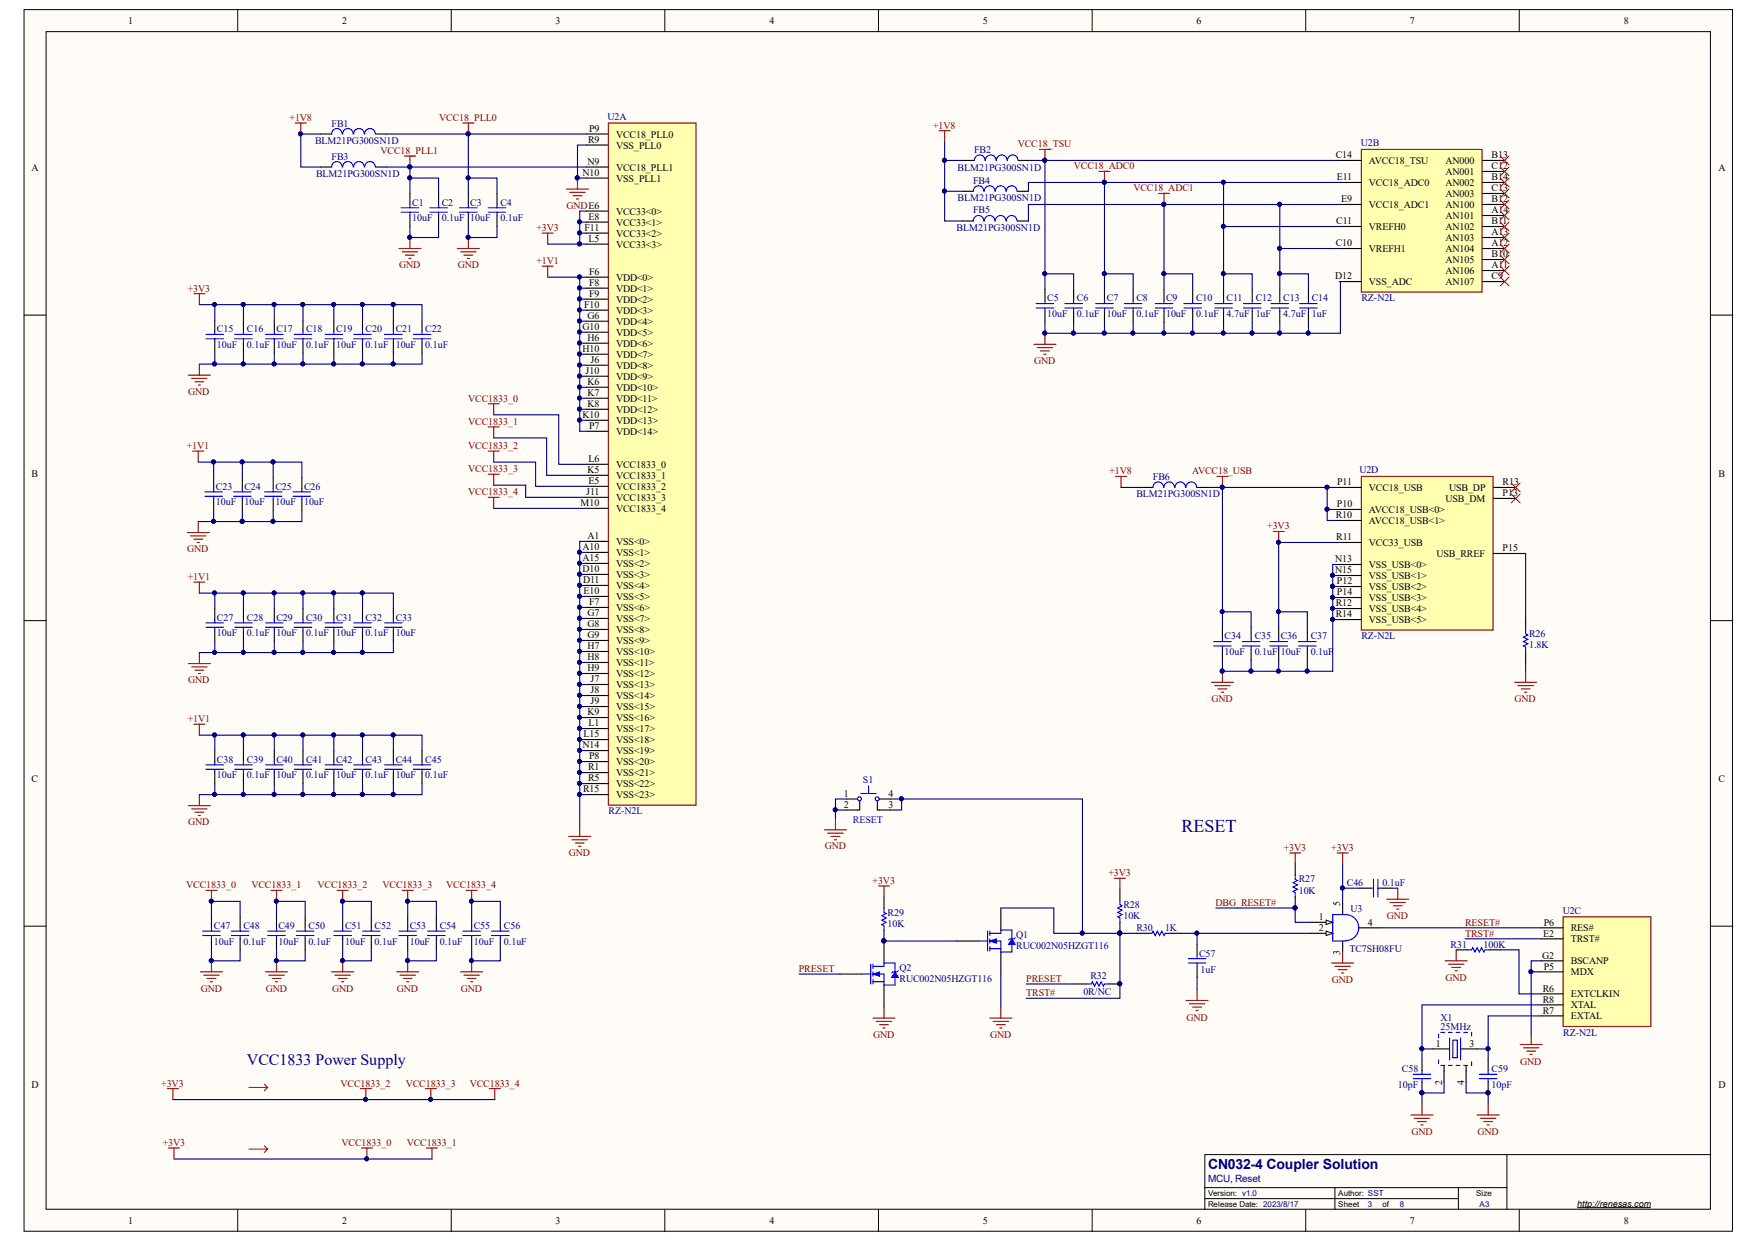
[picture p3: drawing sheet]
<svg xmlns="http://www.w3.org/2000/svg" width="297mm" height="210mm" viewBox="0 0 297 210" stroke-linecap="round" stroke-linejoin="round" font-family="sans-serif">
<defs><g id="words">
<text font-size="3" fill="#000080" x="199.5" y="140.6">RESET</text>
<text font-size="2.7" fill="#000080" x="41.7" y="179.9">VCC1833 Power Supply</text>
<text font-size="2.4" fill="#000080" x="204" y="197.4">CN032-4 Coupler Solution</text>
<g font-size="1.7">
<text x="21.7" y="4.1">1</text>
<text x="57.8" y="4.1">2</text>
<text x="93.8" y="4.1">3</text>
<text x="129.9" y="4.1">4</text>
<text x="165.9" y="4.1">5</text>
<text x="202.1" y="4.1">6</text>
<text x="238.1" y="4.1">7</text>
<text x="274.2" y="4.1">8</text>
<text x="99.5" y="22.3">P9</text>
<text x="104" y="23.2">VCC18_PLL0</text>
<text x="5.3" y="28.9">A</text>
<text x="98.4" y="29.7">N10</text>
<text x="99.2" y="27.9">N9</text>
<text x="99.3" y="24.2">R9</text>
<text x="104" y="25.1">VSS_PLL0</text>
<text x="104" y="28.8">VCC18_PLL1</text>
<text x="225.6" y="26.7">C14</text>
<text x="231.2" y="27.6">AVCC18_TSU</text>
<text x="244.1" y="29.5">AN001</text>
<text x="244.1" y="27.6">AN000</text>
<text x="251.9" y="28.6">C12</text>
<text x="251.9" y="26.7">B13</text>
<text x="290.2" y="28.9">A</text>
<text x="104" y="30.7">VSS_PLL1</text>
<text x="225.7" y="30.4">E11</text>
<text x="226.5" y="34.1">E9</text>
<text x="231.2" y="31.3">VCC18_ADC0</text>
<text x="231.2" y="35.1">VCC18_ADC1</text>
<text x="244.1" y="35.1">AN100</text>
<text x="244.1" y="33.2">AN003</text>
<text x="244.1" y="31.3">AN002</text>
<text x="251.9" y="34.1">B12</text>
<text x="251.9" y="32.3">C13</text>
<text x="251.9" y="30.4">B14</text>
<text x="251.9" y="36">A14</text>
<text x="98.7" y="39">F11</text>
<text x="99.4" y="37.2">E8</text>
<text x="99.4" y="40.9">L5</text>
<text x="104" y="36.2">VCC33&lt;0&gt;</text>
<text x="104" y="38.1">VCC33&lt;1&gt;</text>
<text x="104" y="40">VCC33&lt;2&gt;</text>
<text x="104" y="41.8">VCC33&lt;3&gt;</text>
<text x="225.6" y="41.6">C10</text>
<text x="225.7" y="37.8">C11</text>
<text x="231.2" y="38.8">VREFH0</text>
<text x="244.1" y="40.6">AN103</text>
<text x="244.1" y="38.8">AN102</text>
<text x="244.1" y="36.9">AN101</text>
<text x="251.9" y="41.6">A12</text>
<text x="251.9" y="39.7">A13</text>
<text x="251.9" y="37.8">B11</text>
<text x="99.5" y="46.5">F6</text>
<text x="104" y="47.4">VDD&lt;0&gt;</text>
<text x="225.5" y="47.1">D12</text>
<text x="231.2" y="42.5">VREFH1</text>
<text x="244.1" y="44.4">AN105</text>
<text x="244.1" y="42.5">AN104</text>
<text x="244.1" y="46.2">AN106</text>
<text x="251.9" y="43.4">B10</text>
<text x="251.9" y="47.1">C9</text>
<text x="251.9" y="45.3">A11</text>
<text x="98.6" y="52">F10</text>
<text x="99.2" y="53.9">G6</text>
<text x="99.5" y="48.3">F8</text>
<text x="99.5" y="50.2">F9</text>
<text x="104" y="49.3">VDD&lt;1&gt;</text>
<text x="104" y="51.1">VDD&lt;2&gt;</text>
<text x="104" y="53">VDD&lt;3&gt;</text>
<text x="231.2" y="48.1">VSS_ADC</text>
<text x="244.1" y="48.1">AN107</text>
<text x="98.4" y="55.8">G10</text>
<text x="98.4" y="59.5">H10</text>
<text x="99.2" y="57.6">H6</text>
<text x="104" y="54.8">VDD&lt;4&gt;</text>
<text x="104" y="56.7">VDD&lt;5&gt;</text>
<text x="104" y="58.5">VDD&lt;6&gt;</text>
<text x="98.9" y="63.2">J10</text>
<text x="99.2" y="65.1">K6</text>
<text x="99.7" y="61.3">J6</text>
<text x="104" y="60.4">VDD&lt;7&gt;</text>
<text x="104" y="62.3">VDD&lt;8&gt;</text>
<text x="104" y="64.1">VDD&lt;9&gt;</text>
<text x="104" y="66">VDD&lt;10&gt;</text>
<text x="98.4" y="70.6">K10</text>
<text x="99.2" y="66.9">K7</text>
<text x="99.2" y="68.8">K8</text>
<text x="104" y="67.8">VDD&lt;11&gt;</text>
<text x="104" y="69.7">VDD&lt;12&gt;</text>
<text x="104" y="71.6">VDD&lt;13&gt;</text>
<text x="99.5" y="72.5">P7</text>
<text x="104" y="73.4">VDD&lt;14&gt;</text>
<text x="5.3" y="80.5">B</text>
<text x="99" y="83.6">J11</text>
<text x="99.2" y="79.9">K5</text>
<text x="99.4" y="78.1">L6</text>
<text x="99.4" y="81.8">E5</text>
<text x="104" y="79">VCC1833_0</text>
<text x="104" y="80.8">VCC1833_1</text>
<text x="104" y="82.7">VCC1833_2</text>
<text x="225.8" y="81.9">P11</text>
<text x="231.2" y="82.9">VCC18_USB</text>
<text x="244.7" y="82.9">USB_DP</text>
<text x="253.7" y="83.8">P13</text>
<text x="253.7" y="81.9">R13</text>
<text x="290.2" y="80.5">B</text>
<text x="98" y="85.5">M10</text>
<text x="104" y="84.6">VCC1833_3</text>
<text x="104" y="86.4">VCC1833_4</text>
<text x="225.6" y="87.5">R10</text>
<text x="225.7" y="85.7">P10</text>
<text x="231.2" y="86.6">AVCC18_USB&lt;0&gt;</text>
<text x="231.2" y="88.5">AVCC18_USB&lt;1&gt;</text>
<text x="244.1" y="84.7">USB_DM</text>
<text x="98.4" y="92.9">A10</text>
<text x="98.4" y="94.8">A15</text>
<text x="99.2" y="91.1">A1</text>
<text x="104" y="92">VSS&lt;0&gt;</text>
<text x="104" y="93.9">VSS&lt;1&gt;</text>
<text x="104" y="95.7">VSS&lt;2&gt;</text>
<text x="225.5" y="95">N13</text>
<text x="225.7" y="91.2">R11</text>
<text x="231.2" y="92.2">VCC33_USB</text>
<text x="231.2" y="95.9">VSS_USB&lt;0&gt;</text>
<text x="242.6" y="94">USB_RREF</text>
<text x="253.7" y="93.1">P15</text>
<text x="98.4" y="96.6">D10</text>
<text x="98.5" y="98.5">D11</text>
<text x="98.5" y="100.4">E10</text>
<text x="104" y="97.6">VSS&lt;3&gt;</text>
<text x="104" y="99.4">VSS&lt;4&gt;</text>
<text x="104" y="101.3">VSS&lt;5&gt;</text>
<text x="225.5" y="96.8">N15</text>
<text x="225.7" y="98.7">P12</text>
<text x="225.7" y="100.5">P14</text>
<text x="231.2" y="97.7">VSS_USB&lt;1&gt;</text>
<text x="231.2" y="99.6">VSS_USB&lt;2&gt;</text>
<text x="231.2" y="101.5">VSS_USB&lt;3&gt;</text>
<text x="99.2" y="104.1">G7</text>
<text x="99.2" y="105.9">G8</text>
<text x="99.2" y="107.8">G9</text>
<text x="99.5" y="102.2">F7</text>
<text x="104" y="103.2">VSS&lt;6&gt;</text>
<text x="104" y="105">VSS&lt;7&gt;</text>
<text x="104" y="106.9">VSS&lt;8&gt;</text>
<text x="225.6" y="102.4">R12</text>
<text x="225.6" y="104.3">R14</text>
<text x="231.2" y="103.3">VSS_USB&lt;4&gt;</text>
<text x="231.2" y="105.2">VSS_USB&lt;5&gt;</text>
<text x="99.2" y="109.7">H7</text>
<text x="99.2" y="111.5">H8</text>
<text x="99.2" y="113.4">H9</text>
<text x="104" y="108.7">VSS&lt;9&gt;</text>
<text x="104" y="110.6">VSS&lt;10&gt;</text>
<text x="104" y="112.4">VSS&lt;11&gt;</text>
<text x="99.7" y="115.2">J7</text>
<text x="99.7" y="117.1">J8</text>
<text x="99.7" y="119">J9</text>
<text x="104" y="114.3">VSS&lt;12&gt;</text>
<text x="104" y="116.2">VSS&lt;13&gt;</text>
<text x="104" y="118">VSS&lt;14&gt;</text>
<text x="104" y="119.9">VSS&lt;15&gt;</text>
<text x="98.5" y="124.5">L15</text>
<text x="99.2" y="120.8">K9</text>
<text x="99.4" y="122.7">L1</text>
<text x="104" y="121.7">VSS&lt;16&gt;</text>
<text x="104" y="123.6">VSS&lt;17&gt;</text>
<text x="104" y="125.5">VSS&lt;18&gt;</text>
<text x="98.4" y="126.4">N14</text>
<text x="99.3" y="130.1">R1</text>
<text x="99.3" y="132">R5</text>
<text x="99.5" y="128.2">P8</text>
<text x="104" y="127.3">VSS&lt;19&gt;</text>
<text x="104" y="129.2">VSS&lt;20&gt;</text>
<text x="104" y="131">VSS&lt;21&gt;</text>
<text x="5.3" y="132.1">C</text>
<text x="98.5" y="133.8">R15</text>
<text x="104" y="132.9">VSS&lt;22&gt;</text>
<text x="104" y="134.7">VSS&lt;23&gt;</text>
<text x="142.5" y="136.4">2</text>
<text x="142.5" y="134.6">1</text>
<text x="150" y="136.4">3</text>
<text x="150" y="134.6">4</text>
<text x="290.2" y="132.1">C</text>
<text x="222.7" y="155.4">1</text>
<text x="226.3" y="153" transform="rotate(-90 226.3 153)">5</text>
<text x="222.7" y="157.2">2</text>
<text x="226.3" y="161.3" transform="rotate(-90 226.3 161.3)">3</text>
<text x="231" y="156.3">4</text>
<text x="260.4" y="161.9">G2</text>
<text x="260.6" y="158.1">E2</text>
<text x="260.7" y="156.3">P6</text>
<text x="265.2" y="157.2">RES#</text>
<text x="265.2" y="159.1">TRST#</text>
<text x="260.5" y="167.4">R6</text>
<text x="260.7" y="163.7">P5</text>
<text x="265.2" y="162.8">BSCANP</text>
<text x="265.2" y="164.7">MDX</text>
<text x="260.5" y="169.3">R8</text>
<text x="260.5" y="171.2">R7</text>
<text x="265.2" y="168.4">EXTCLKIN</text>
<text x="265.2" y="170.2">XTAL</text>
<text x="265.2" y="172.1">EXTAL</text>
<text x="242.5" y="176.7">1</text>
<text x="248.2" y="176.7">3</text>
<text x="5.3" y="183.7">D</text>
<text x="243.5" y="183.2" transform="rotate(-90 243.5 183.2)">2</text>
<text x="247.2" y="183.2" transform="rotate(-90 247.2 183.2)">4</text>
<text x="290.2" y="183.7">D</text>
<text x="21.7" y="206.7">1</text>
<text x="57.8" y="206.7">2</text>
<text x="93.8" y="206.7">3</text>
<text x="129.9" y="206.7">4</text>
<text x="165.9" y="206.7">5</text>
<text x="202.1" y="206.7">6</text>
<text x="238.1" y="206.7">7</text>
<text x="274.2" y="206.7">8</text>
</g>
<g font-size="1.7" fill="#800000">
<text x="48.9" y="20.4">+1V8</text>
<text x="74.2" y="20.4">VCC18_PLL0</text>
<text x="157.6" y="21.7">+1V8</text>
<text x="64.3" y="26">VCC18_PLL1</text>
<text x="171.9" y="24.8">VCC18_TSU</text>
<text x="181.3" y="28.6">VCC18_ADC0</text>
<text x="95.7" y="35.3">GNDE6</text>
<text x="191.4" y="32.3">VCC18_ADC1</text>
<text x="90.6" y="39">+3V3</text>
<text x="67.4" y="45.3">GND</text>
<text x="77.3" y="45.3">GND</text>
<text x="90.6" y="44.6">+1V1</text>
<text x="31.7" y="49.3">+3V3</text>
<text x="174.7" y="61.5">GND</text>
<text x="31.8" y="66.7">GND</text>
<text x="79.1" y="67.8">VCC1833_0</text>
<text x="79.1" y="71.7">VCC1833_1</text>
<text x="31.5" y="75.8">+1V1</text>
<text x="79.1" y="75.8">VCC1833_2</text>
<text x="79.1" y="79.8">VCC1833_3</text>
<text x="79.1" y="83.6">VCC1833_4</text>
<text x="187.3" y="80.1">+1V8</text>
<text x="201.3" y="80.1">AVCC18_USB</text>
<text x="214" y="89.4">+3V3</text>
<text x="31.6" y="93.3">GND</text>
<text x="31.7" y="97.9">+1V1</text>
<text x="31.8" y="115.4">GND</text>
<text x="204.6" y="118.6">GND</text>
<text x="255.8" y="118.6">GND</text>
<text x="31.7" y="121.9">+1V1</text>
<text x="31.8" y="139.4">GND</text>
<text x="139.3" y="143.4">GND</text>
<text x="216.8" y="143.7">+3V3</text>
<text x="224.8" y="143.7">+3V3</text>
<text x="31.5" y="150">VCC1833_0</text>
<text x="42.5" y="150">VCC1833_1</text>
<text x="53.6" y="150">VCC1833_2</text>
<text x="64.6" y="150">VCC1833_3</text>
<text x="75.4" y="150">VCC1833_4</text>
<text x="96.1" y="144.6">GND</text>
<text x="147.3" y="149.3">+3V3</text>
<text x="187.2" y="147.9">+3V3</text>
<text x="205.3" y="153">DBG_RESET#</text>
<text x="234.2" y="155.2">GND</text>
<text x="247.4" y="156.3">RESET#</text>
<text x="247.4" y="158.1">TRST#</text>
<text x="33.9" y="167.4">GND</text>
<text x="44.9" y="167.4">GND</text>
<text x="56.1" y="167.4">GND</text>
<text x="67" y="167.4">GND</text>
<text x="77.8" y="167.4">GND</text>
<text x="134.9" y="164.1">PRESET</text>
<text x="173.3" y="165.8">PRESET</text>
<text x="224.9" y="166">GND</text>
<text x="244.1" y="165.6">GND</text>
<text x="173.3" y="168.2">TRST#</text>
<text x="200.4" y="172.3">GND</text>
<text x="147.4" y="175.3">GND</text>
<text x="167.2" y="175.3">GND</text>
<text x="256.7" y="179.8">GND</text>
<text x="27.2" y="183.5">+3V3</text>
<text x="57.5" y="183.5">VCC1833_2</text>
<text x="68.5" y="183.5">VCC1833_3</text>
<text x="79.3" y="183.5">VCC1833_4</text>
<text x="238.3" y="191.6">GND</text>
<text x="249.5" y="191.6">GND</text>
<text x="27.5" y="193.5">+3V3</text>
<text x="57.7" y="193.5">VCC1833_0</text>
<text x="68.7" y="193.5">VCC1833_1</text>
</g>
<g font-size="1.7" fill="#000080">
<text x="56" y="21.4">FB1</text>
<text x="102.6" y="20.2">U2A</text>
<text x="53.2" y="24.3">BLM21PG300SN1D</text>
<text x="53.4" y="29.9">BLM21PG300SN1D</text>
<text x="56" y="27">FB3</text>
<text x="161.7" y="28.8">BLM21PG300SN1D</text>
<text x="164.5" y="25.8">FB2</text>
<text x="229.8" y="24.7">U2B</text>
<text x="69.6" y="34.7">C1</text>
<text x="74.6" y="34.7">C2</text>
<text x="79.4" y="34.7">C3</text>
<text x="84.5" y="34.7">C4</text>
<text x="161.7" y="34">BLM21PG300SN1D</text>
<text x="164.3" y="31">FB4</text>
<text x="164.3" y="36">FB5</text>
<text x="69.6" y="37.3">10uF</text>
<text x="74.6" y="37.3">0.1uF 10uF</text>
<text x="84.5" y="37.3">0.1uF</text>
<text x="161.5" y="39">BLM21PG300SN1D</text>
<text x="176.9" y="53.5">10uF</text>
<text x="176.9" y="50.9">C5</text>
<text x="181.8" y="53.5">0.1uF</text>
<text x="181.8" y="50.9">C6</text>
<text x="186.9" y="53.5">10uF</text>
<text x="186.9" y="50.9">C7</text>
<text x="191.9" y="53.5">0.1uF 10uF</text>
<text x="191.9" y="50.9">C8</text>
<text x="196.9" y="50.9">C9</text>
<text x="202" y="53.5">0.1uF</text>
<text x="202" y="50.9">C10</text>
<text x="207.1" y="53.5">4.7uF 1uF</text>
<text x="207.1" y="50.9">C11</text>
<text x="212" y="50.9">C12</text>
<text x="216.7" y="53.5">4.7uF 1uF</text>
<text x="216.7" y="50.9">C13</text>
<text x="221.5" y="50.9">C14</text>
<text x="229.9" y="50.9">RZ-N2L</text>
<text x="36.6" y="58.7">10uF</text>
<text x="36.6" y="56.1">C15</text>
<text x="41.7" y="58.7">0.1uF 10uF</text>
<text x="41.7" y="56.1">C16</text>
<text x="46.7" y="56.1">C17</text>
<text x="51.7" y="58.7">0.1uF</text>
<text x="51.7" y="56.1">C18</text>
<text x="56.8" y="58.7">10uF</text>
<text x="56.8" y="56.1">C19</text>
<text x="61.7" y="58.7">0.1uF</text>
<text x="61.7" y="56.1">C20</text>
<text x="66.8" y="58.7">10uF</text>
<text x="66.8" y="56.1">C21</text>
<text x="71.8" y="58.7">0.1uF</text>
<text x="71.8" y="56.1">C22</text>
<text x="36.5" y="82.7">C23</text>
<text x="41.3" y="82.7">C24</text>
<text x="46.5" y="82.7">C25</text>
<text x="51.3" y="82.7">C26</text>
<text x="191.9" y="84">BLM21PG300SN1D</text>
<text x="194.7" y="81">FB6</text>
<text x="229.6" y="79.9">U2D</text>
<text x="36.5" y="85.3">10uF</text>
<text x="41.3" y="85.3">10uF</text>
<text x="46.5" y="85.3">10uF</text>
<text x="51.3" y="85.3">10uF</text>
<text x="36.6" y="107.5">10uF</text>
<text x="36.6" y="104.8">C27</text>
<text x="41.7" y="107.5">0.1uF 10uF</text>
<text x="41.7" y="104.8">C28</text>
<text x="46.7" y="104.8">C29</text>
<text x="51.7" y="107.5">0.1uF</text>
<text x="51.7" y="104.8">C30</text>
<text x="56.8" y="107.5">10uF</text>
<text x="56.8" y="104.8">C31</text>
<text x="61.7" y="107.5">0.1uF</text>
<text x="61.7" y="104.8">C32</text>
<text x="66.8" y="107.5">10uF</text>
<text x="66.8" y="104.8">C33</text>
<text x="206.8" y="108">C34</text>
<text x="211.9" y="108">C35</text>
<text x="216.3" y="108">C36</text>
<text x="221.3" y="108">C37</text>
<text x="229.9" y="108">RZ-N2L</text>
<text x="258.2" y="107.6">R26</text>
<text x="206.8" y="110.6">10uF</text>
<text x="211.9" y="110.6">0.1uF 10uF</text>
<text x="221.3" y="110.6">0.1uF</text>
<text x="258.2" y="109.5">1.8K</text>
<text x="36.6" y="131.4">10uF</text>
<text x="36.6" y="128.8">C38</text>
<text x="41.7" y="131.4">0.1uF 10uF</text>
<text x="41.7" y="128.8">C39</text>
<text x="46.7" y="128.8">C40</text>
<text x="51.7" y="131.4">0.1uF</text>
<text x="51.7" y="128.8">C41</text>
<text x="56.8" y="131.4">10uF</text>
<text x="56.8" y="128.8">C42</text>
<text x="61.7" y="131.4">0.1uF</text>
<text x="61.7" y="128.8">C43</text>
<text x="66.8" y="131.4">10uF</text>
<text x="66.8" y="128.8">C44</text>
<text x="71.8" y="131.4">0.1uF</text>
<text x="71.8" y="128.8">C45</text>
<text x="102.8" y="137.5">RZ-N2L</text>
<text x="145.7" y="132.3">S1</text>
<text x="219.3" y="149">R27</text>
<text x="227.4" y="149.6">C46</text>
<text x="233.4" y="149.6">0.1uF</text>
<text x="149.9" y="154.6">R29</text>
<text x="189.7" y="155.2">10K</text>
<text x="189.7" y="153.3">R28</text>
<text x="219.3" y="150.9">10K</text>
<text x="228" y="153.9">U3</text>
<text x="263.9" y="154.3">U2C</text>
<text x="36.1" y="159.5">10uF</text>
<text x="36.1" y="156.9">C47</text>
<text x="41.1" y="159.5">0.1uF</text>
<text x="41.1" y="156.9">C48</text>
<text x="47" y="159.5">10uF</text>
<text x="47" y="156.9">C49</text>
<text x="52.1" y="159.5">0.1uF</text>
<text x="52.1" y="156.9">C50</text>
<text x="58.3" y="159.5">10uF</text>
<text x="58.3" y="156.9">C51</text>
<text x="63.3" y="159.5">0.1uF</text>
<text x="63.3" y="156.9">C52</text>
<text x="69.2" y="159.5">10uF</text>
<text x="69.2" y="156.9">C53</text>
<text x="74.3" y="159.5">0.1uF</text>
<text x="74.3" y="156.9">C54</text>
<text x="80" y="159.5">10uF</text>
<text x="80" y="156.9">C55</text>
<text x="85.1" y="159.5">0.1uF</text>
<text x="85.1" y="156.9">C56</text>
<text x="149.9" y="156.5">10K</text>
<text x="171.6" y="160.3">RUC002N05HZGT116</text>
<text x="171.6" y="158.4">Q1</text>
<text x="191.9" y="157.2">R30</text>
<text x="196.7" y="157.2">1K</text>
<text x="202.5" y="161.5">C57</text>
<text x="227.9" y="160.8">TC7SH08FU</text>
<text x="244.9" y="160">R31</text>
<text x="250.5" y="160">100K</text>
<text x="151.9" y="165.8">RUC002N05HZGT116</text>
<text x="151.9" y="164">Q2</text>
<text x="184.1" y="165.2">R32</text>
<text x="202.7" y="164.3">1uF</text>
<text x="182.9" y="168">0R/NC</text>
<text x="243.3" y="173.9">25MHz</text>
<text x="243.3" y="172.3">X1</text>
<text x="264" y="174.9">RZ-N2L</text>
<text x="236.1" y="183.7">10pF</text>
<text x="236.7" y="181">C58</text>
<text x="251.9" y="183.7">10pF</text>
<text x="251.9" y="181">C59</text>
<text x="204" y="199.6">MCU, Reset</text>
</g>
<text font-size="1.7" fill="#00f" x="144" y="139.1">RESET</text>
<text font-size="1.5" x="266.3" y="203.8">http://renesas.com</text>
<g font-size="1.4">
<text x="204" y="203.8">Release Date: 2023/8/17</text>
<text x="204" y="201.9">Version: v1.0</text>
<text x="226" y="203.8">Sheet</text>
<text x="226" y="201.9">Author: SST</text>
<text x="233.4" y="203.8">of</text>
<text x="249.3" y="201.9">Size</text>
</g>
<g font-size="1.4" fill="#000080">
<text x="231" y="203.8">3</text>
<text x="236.4" y="203.8">8</text>
<text x="249.9" y="203.8">A3</text>
</g>
</g></defs>
<g fill="#fffcf8" stroke="#000" stroke-width=".17">
<path d="M4.1 1.6h288.5v206.3h-288.5z"/>
<path d="M7.8 5.3h281v198.9h-281z"/>
</g>
<g fill="none" stroke="#000" stroke-width=".17">
<path d="M40.1 1.6v3.7M76.2 1.6v3.7M112.3 1.6v3.7M148.3 1.6v3.7M184.4 1.6v3.7M220.5 1.6v3.7M256.6 1.6v3.7M4.1 53.2h3.7M288.9 53.2h3.7M4.1 104.8h3.7M288.9 104.8h3.7M4.1 156.4h3.7"/>
<path d="M288.9 156.4h3.7M254.5 195v5.6h-51M288.9 195h-85.4v9.3M40.1 204.3v3.7M76.2 204.3v3.7M112.3 204.3v3.7M148.3 204.3v3.7M184.4 204.3v3.7M203.5 202.4h42.8M220.5 204.3v3.7M225.4 200.6v3.7M246.3 200.6v3.7"/>
<path d="M254.5 200.6v3.7M256.6 204.3v3.7M266.4 203.9h12.3"/>
</g>
<path d="M102.7 20.8h14.8v115.2h-14.8z" fill="#ffffb0" stroke="#800000" stroke-width=".19"/>
<g fill="none" stroke="#000" stroke-width=".19">
<path d="M99 22.6h3.7M99 24.5h3.7M99 28.2h3.7M99 30.1h3.7M99 35.6h3.7M99 37.5h3.7M99 39.4h3.7M99 41.2h3.7M99 46.8h3.7M99 48.7h3.7M99 50.5h3.7M99 52.4h3.7"/>
<path d="M99 54.2h3.7M99 56.1h3.7M99 58h3.7M99 59.8h3.7M99 78.4h3.7M99 61.7h3.7M99 63.5h3.7M99 65.4h3.7M99 67.3h3.7M99 69.1h3.7M99 71h3.7M99 72.8h3.7"/>
<path d="M99 80.3h3.7M99 82.1h3.7M99 84h3.7M99 85.8h3.7M99 91.4h3.7M99 93.3h3.7M99 95.1h3.7M99 97h3.7M99 98.9h3.7M99 100.7h3.7M99 102.6h3.7M99 104.4h3.7"/>
<path d="M99 106.3h3.7M99 108.2h3.7M99 110h3.7M99 111.9h3.7M99 113.7h3.7M99 115.6h3.7M99 117.5h3.7M99 119.3h3.7M99 121.2h3.7M99 123h3.7M99 124.9h3.7M99 126.7h3.7"/>
<path d="M99 128.6h3.7M99 130.5h3.7M99 132.3h3.7M99 134.2h3.7"/>
</g>
<path d="M229.9 25.2h20.4v24.1h-20.4z" fill="#ffffb0" stroke="#800000" stroke-width=".19"/>
<g fill="none" stroke="#000" stroke-width=".19">
<path d="M226.2 27.1h3.7M226.2 30.8h3.7M226.2 34.5h3.7M226.2 38.2h3.7M250.4 27.1h3.7M250.4 30.8h3.7M250.4 34.5h3.7M250.4 38.2h3.7M250.4 32.7h3.7M250.4 29h3.7M250.4 36.4h3.7M226.2 42h3.7"/>
<path d="M226.2 47.5h3.7M250.4 42h3.7M250.4 47.5h3.7M250.4 43.8h3.7M250.4 40.1h3.7M250.4 45.7h3.7"/>
</g>
<path d="M264 154.8h14.8v18.5h-14.8z" fill="#ffffb0" stroke="#800000" stroke-width=".19"/>
<path d="M260.2 156.7h3.8M260.2 158.5h3.8M260.2 162.3h3.8M260.2 164.1h3.8M260.2 167.8h3.8M260.2 169.7h3.8M260.2 171.6h3.8" fill="none" stroke="#000" stroke-width=".19"/>
<path d="M229.9 80.5h22.2v25.9h-22.2z" fill="#ffffb0" stroke="#800000" stroke-width=".19"/>
<g fill="none" stroke="#000" stroke-width=".19">
<path d="M54.1 22.6h1.9M54.1 28.2h1.9M63.5 22.6h1.8M63.5 28.2h1.8M69.2 32.7v1.8M69.2 36.4v1.8M74.1 32.7v1.8M74.1 36.4v1.8M79.1 32.7v1.8M79.1 36.4v1.8M83.9 32.7v1.8M83.9 36.4v1.8"/>
<path d="M162.5 32.3h1.9M162.5 37.3h1.9M162.7 27.1h1.8M171.8 32.3h1.9M171.8 37.3h1.9M172 27.1h1.9M36.3 54.1v1.8M36.3 57.8v1.8M41.1 54.1v1.8M41.1 57.8v1.8M46.3 54.1v1.8M46.3 57.8v1.8"/>
<path d="M51.2 54.1v1.8M51.2 57.8v1.8M56.4 54.1v1.8M56.4 57.8v1.8M61.2 54.1v1.8M61.2 57.8v1.8M66.4 54.1v1.8M66.4 57.8v1.8M71.3 54.1v1.8M71.3 57.8v1.8M176.5 48.8v1.9M176.5 52.6v1.8"/>
<path d="M181.3 48.8v1.9M181.3 52.6v1.8M186.5 48.8v1.9M186.5 52.6v1.8M191.4 48.8v1.9M191.4 52.6v1.8M196.6 48.8v1.9M196.6 52.6v1.8M201.4 48.8v1.9M201.4 52.6v1.8M206.6 48.8v1.9M206.6 52.6v1.8"/>
<path d="M211.5 48.8v1.9M211.5 52.6v1.8M216.1 48.8v1.9M216.1 52.6v1.8M221 48.8v1.9M221 52.6v1.8M36.1 80.6v1.9M36.1 84.4v1.8M40.9 80.6v1.9M40.9 84.4v1.8M46.1 80.6v1.9M46.1 84.4v1.8"/>
<path d="M51 80.6v1.9M51 84.4v1.8M192.8 82.3h1.9M202.2 82.3h1.8M226.2 82.3h3.7M226.2 86h3.7M226.2 87.9h3.7M226.2 91.6h3.7M226.2 95.3h3.7M226.2 97.2h3.7M226.2 99h3.7M252.2 82.3h3.8"/>
<path d="M252.2 84.2h3.8M252.2 93.5h3.8M36.3 102.8v1.8M36.3 106.5v1.8M41.1 102.8v1.8M41.1 106.5v1.8M46.3 102.8v1.8M46.3 106.5v1.8M51.2 102.8v1.8M51.2 106.5v1.8M56.4 102.8v1.8M56.4 106.5v1.8"/>
<path d="M61.2 102.8v1.8M61.2 106.5v1.8M66.4 102.8v1.8M66.4 106.5v1.8M206.4 105.9v1.9M206.4 109.6v1.9M211.3 105.9v1.9M211.3 109.6v1.9M215.9 105.9v1.9M215.9 109.6v1.9M220.8 105.9v1.9M220.8 109.6v1.9"/>
<path d="M226.2 100.9h3.7M226.2 102.8h3.7M226.2 104.6h3.7M257.6 104.4v1.9M257.6 110v1.9M36.3 126.7v1.9M36.3 130.5v1.8M41.1 126.7v1.9M41.1 130.5v1.8M46.3 126.7v1.9M46.3 130.5v1.8M51.2 126.7v1.9"/>
<path d="M51.2 130.5v1.8M56.4 126.7v1.9M56.4 130.5v1.8M61.2 126.7v1.9M61.2 130.5v1.8M66.4 126.7v1.9M66.4 130.5v1.8M71.3 126.7v1.9M71.3 130.5v1.8M35.7 154.8v1.9M35.7 158.5v1.9M40.6 154.8v1.9"/>
<path d="M40.6 158.5v1.9M46.7 154.8v1.9M46.7 158.5v1.9M51.5 154.8v1.9M51.5 158.5v1.9M57.9 154.8v1.9M57.9 158.5v1.9M62.7 154.8v1.9M62.7 158.5v1.9M68.8 154.8v1.9M68.8 158.5v1.9M73.7 154.8v1.9"/>
<path d="M73.7 158.5v1.9M79.6 154.8v1.9M79.6 158.5v1.9M84.5 154.8v1.9M84.5 158.5v1.9M149.3 158.9v3.7M141.8 164.5h3.8M149.3 166.3v3.8M240.1 179v1.8M242 177.1h2.8M243.9 179.9v2.8M246.6 177.1h2.8"/>
<path d="M247.6 179.9v2.8M251.3 179v1.8M240.1 182.7v1.9M251.3 182.7v1.9"/>
</g>
<g fill="none" stroke="#00f" stroke-width=".19">
<path d="M57.8 22.6a.88 .88 0 0 0-.9-.9 .88 .88 0 0 0-.9 .9M57.8 28.2a.88 .88 0 0 0-.9-.9 .88 .88 0 0 0-.9 .9M59.6 22.6a.88 .88 0 0 0-.9-.9 .88 .88 0 0 0-.8 .9M59.6 28.2a.88 .88 0 0 0-.9-.9 .88 .88 0 0 0-.8 .9M61.5 22.6a.89 .89 0 0 0-.9-.9 .89 .89 0 0 0-.9 .9M61.5 28.2a.89 .89 0 0 0-.9-.9 .89 .89 0 0 0-.9 .9M63.4 22.6a.89 .89 0 0 0-.9-.9 .89 .89 0 0 0-.9 .9M63.4 28.2a.89 .89 0 0 0-.9-.9 .89 .89 0 0 0-.9 .9M67.7 35.1h3M67.7 35.8h3M69.2 34.5v.6M69.2 35.8v.6"/>
<path d="M72.6 35.1h3M72.6 35.8h3M74.1 34.5v.6M74.1 35.8v.6M77.6 35.1h3M77.6 35.8h3M79.1 34.5v.6M79.1 35.8v.6M82.4 35.1h3M82.4 35.8h3M83.9 34.5v.6M83.9 35.8v.6"/>
<path d="M166.1 32.3a.88 .88 0 0 0-.9-.9 .88 .88 0 0 0-.8 .9M166.1 37.3a.88 .88 0 0 0-.9-.9 .88 .88 0 0 0-.8 .9M166.3 27.1a.89 .89 0 0 0-.9-.9 .89 .89 0 0 0-.9 .9M168 32.3a.89 .89 0 0 0-.9-.9 .89 .89 0 0 0-.9 .9M168 37.3a.89 .89 0 0 0-.9-.9 .89 .89 0 0 0-.9 .9M168.2 27.1a.89 .89 0 0 0-.9-.9 .89 .89 0 0 0-.9 .9M169.9 32.3a.89 .89 0 0 0-.9-.9 .89 .89 0 0 0-.9 .9M169.9 37.3a.89 .89 0 0 0-.9-.9 .89 .89 0 0 0-.9 .9M170.1 27.1a.89 .89 0 0 0-.9-.9 .89 .89 0 0 0-.9 .9M171.7 32.3a.89 .89 0 0 0-.9-.9 .89 .89 0 0 0-.9 .9M171.7 37.3a.89 .89 0 0 0-.9-.9 .89 .89 0 0 0-.9 .9M171.9 27.1a.88 .88 0 0 0-.9-.9 .88 .88 0 0 0-.9 .9"/>
<path d="M34.8 56.5h3M34.8 57.2h3M36.3 55.9v.6M36.3 57.2v.6M39.6 56.5h3M39.6 57.2h3M41.1 55.9v.6M41.1 57.2v.6M44.8 56.5h3M44.8 57.2h3M46.3 55.9v.6M46.3 57.2v.6"/>
<path d="M49.7 56.5h3M49.7 57.2h3M51.2 55.9v.6M51.2 57.2v.6M54.9 56.5h3M54.9 57.2h3M56.4 55.9v.6M56.4 57.2v.6M59.7 56.5h3M59.7 57.2h3M61.2 55.9v.6M61.2 57.2v.6"/>
<path d="M64.9 56.5h3M64.9 57.2h3M66.4 55.9v.6M66.4 57.2v.6M69.8 56.5h3M69.8 57.2h3M71.3 55.9v.6M71.3 57.2v.6M175 51.3h2.9M175 52h2.9M176.5 50.7v.6M176.5 52v.6"/>
<path d="M179.8 51.3h3M179.8 52h3M181.3 50.7v.6M181.3 52v.6M185 51.3h3M185 52h3M186.5 50.7v.6M186.5 52v.6M189.9 51.3h2.9M189.9 52h2.9M191.4 50.7v.6M191.4 52v.6"/>
<path d="M195.1 51.3h3M195.1 52h3M196.6 50.7v.6M196.6 52v.6M199.9 51.3h3M199.9 52h3M201.4 50.7v.6M201.4 52v.6M205.1 51.3h3M205.1 52h3M206.6 50.7v.6M206.6 52v.6"/>
<path d="M210 51.3h2.9M210 52h2.9M211.5 50.7v.6M211.5 52v.6M214.6 51.3h3M214.6 52h3M216.1 50.7v.6M216.1 52v.6M219.5 51.3h2.9M219.5 52h2.9M221 50.7v.6M221 52v.6"/>
<path d="M34.6 83.1h3M34.6 83.8h3M36.1 82.5v.6M36.1 83.8v.6M39.4 83.1h3M39.4 83.8h3M40.9 82.5v.6M40.9 83.8v.6M44.6 83.1h3M44.6 83.8h3M46.1 82.5v.6M46.1 83.8v.6"/>
<path d="M49.5 83.1h3M49.5 83.8h3M51 82.5v.6M51 83.8v.6M196.5 82.3a.88 .88 0 0 0-.9-.9 .88 .88 0 0 0-.9 .9M198.3 82.3a.88 .88 0 0 0-.9-.9 .88 .88 0 0 0-.8 .9M200.2 82.3a.88 .88 0 0 0-.9-.9 .88 .88 0 0 0-.9 .9M202.1 82.3a.89 .89 0 0 0-.9-.9 .89 .89 0 0 0-.9 .9M34.8 105.2h3M34.8 105.9h3M36.3 104.6v.6M36.3 105.9v.6"/>
<path d="M39.6 105.2h3M39.6 105.9h3M41.1 104.6v.6M41.1 105.9v.6M44.8 105.2h3M44.8 105.9h3M46.3 104.6v.6M46.3 105.9v.6M49.7 105.2h3M49.7 105.9h3M51.2 104.6v.6M51.2 105.9v.6"/>
<path d="M54.9 105.2h3M54.9 105.9h3M56.4 104.6v.6M56.4 105.9v.6M59.7 105.2h3M59.7 105.9h3M61.2 104.6v.6M61.2 105.9v.6M64.9 105.2h3M64.9 105.9h3M66.4 104.6v.6M66.4 105.9v.6"/>
<path d="M204.9 108.3h3M204.9 109.1h3M206.4 107.8v.5M206.4 109.1v.5M209.8 108.3h3M209.8 109.1h3M211.3 107.8v.5M211.3 109.1v.5M214.4 108.3h3M214.4 109.1h3M215.9 107.8v.5M215.9 109.1v.5"/>
<path d="M219.3 108.3h3M219.3 109.1h3M220.8 107.8v.5M220.8 109.1v.5M257.6 106.3v.7l.4 .2-.7 .4 .7 .4-.7 .3 .7 .4-.7 .4 .3 .2v.7M34.8 129.2h3M34.8 129.9h3M36.3 128.6v.6M36.3 129.9v.6M39.6 129.2h3M39.6 129.9h3M41.1 128.6v.6"/>
<path d="M41.1 129.9v.6M44.8 129.2h3M44.8 129.9h3M46.3 128.6v.6M46.3 129.9v.6M49.7 129.2h3M49.7 129.9h3M51.2 128.6v.6M51.2 129.9v.6M54.9 129.2h3M54.9 129.9h3M56.4 128.6v.6"/>
<path d="M56.4 129.9v.6M59.7 129.2h3M59.7 129.9h3M61.2 128.6v.6M61.2 129.9v.6M64.9 129.2h3M64.9 129.9h3M66.4 128.6v.6M66.4 129.9v.6M69.8 129.2h3M69.8 129.9h3M71.3 128.6v.6"/>
<path d="M71.3 129.9v.6M34.2 157.2h3M34.2 158h3M35.7 156.7v.5M35.7 158v.5M39.1 157.2h2.9M39.1 158h2.9M40.6 156.7v.5M40.6 158v.5M45.2 157.2h3M45.2 158h3M46.7 156.7v.5"/>
<path d="M46.7 158v.5M50 157.2h3M50 158h3M51.5 156.7v.5M51.5 158v.5M56.4 157.2h3M56.4 158h3M57.9 156.7v.5M57.9 158v.5M61.2 157.2h3M61.2 158h3M62.7 156.7v.5"/>
<path d="M62.7 158v.5M67.4 157.2h2.9M67.4 158h2.9M68.8 156.7v.5M68.8 158v.5M72.2 157.2h3M72.2 158h3M73.7 156.7v.5M73.7 158v.5M78.2 157.2h2.9M78.2 158h2.9M79.6 156.7v.5"/>
<path d="M79.6 158v.5M83 157.2h3M83 158h3M84.5 156.7v.5M84.5 158v.5M145.6 164.5h1.4M147 162.8v3.4M147.4 163.2h1.9M147.4 164.5h1.9v1.8M147.4 165.8h1.9M147.4 162.8v.8M147.4 164.1v.8"/>
<path d="M147.4 165.4v.8M244.8 175.3v3.7M245.3 175.6h.8v3h-.8zM246.6 175.3v3.7M238.6 181.4h3M238.6 182.2h3M240.1 180.8v.6M240.1 182.2v.5M249.8 181.4h3M249.8 182.2h3M251.3 180.8v.6M251.3 182.2v.5"/>
</g>
<path d="M242.9 179v.9h5.6v-.9M242.9 175.3v-1h5.6v1" fill="none" stroke="#00f" stroke-width=".19" stroke-dasharray=".6 .6"/>
<g fill="#000080" stroke="#000080" stroke-width=".17">
<circle cx="240.1" cy="184.5" r=".33"/>
<circle cx="251.3" cy="184.5" r=".33"/>
<circle cx="251.3" cy="177.1" r=".33"/>
<circle cx="240.1" cy="177.1" r=".33"/>
<circle cx="220.9" cy="56.2" r=".33"/>
<circle cx="216.1" cy="56.2" r=".33"/>
<circle cx="181.3" cy="56.2" r=".33"/>
<circle cx="176.4" cy="56.2" r=".33"/>
<circle cx="176.4" cy="46.2" r=".33"/>
<circle cx="176.4" cy="27.1" r=".33"/>
<circle cx="186.5" cy="30.8" r=".33"/>
<circle cx="196.5" cy="34.5" r=".33"/>
<circle cx="159.5" cy="27.1" r=".33"/>
<circle cx="159.5" cy="32.3" r=".33"/>
<circle cx="186.5" cy="56.2" r=".33"/>
<circle cx="191.3" cy="56.2" r=".33"/>
<circle cx="196.5" cy="56.2" r=".33"/>
<circle cx="201.4" cy="56.2" r=".33"/>
<circle cx="206.6" cy="56.2" r=".33"/>
<circle cx="211.4" cy="56.2" r=".33"/>
<circle cx="206.6" cy="46.2" r=".33"/>
<circle cx="206.6" cy="38.2" r=".33"/>
<circle cx="206.6" cy="30.8" r=".33"/>
<circle cx="216.1" cy="34.5" r=".33"/>
<circle cx="216.1" cy="41.9" r=".33"/>
<circle cx="216.1" cy="46.2" r=".33"/>
<circle cx="186.5" cy="46.2" r=".33"/>
<circle cx="196.5" cy="46.2" r=".33"/>
<circle cx="215.9" cy="113.3" r=".33"/>
<circle cx="220.7" cy="113.3" r=".33"/>
<circle cx="211.2" cy="113.3" r=".33"/>
<circle cx="206.4" cy="103.3" r=".33"/>
<circle cx="215.9" cy="103.3" r=".33"/>
<circle cx="224.1" cy="86" r=".33"/>
<circle cx="224.1" cy="82.3" r=".33"/>
<circle cx="206.4" cy="113.3" r=".33"/>
<circle cx="215.9" cy="91.6" r=".33"/>
<circle cx="206.4" cy="82.3" r=".33"/>
<circle cx="225" cy="104.6" r=".33"/>
<circle cx="225" cy="97.1" r=".33"/>
<circle cx="225" cy="99" r=".33"/>
<circle cx="225" cy="100.9" r=".33"/>
<circle cx="225" cy="102.7" r=".33"/>
<circle cx="258.5" cy="164.1" r=".33"/>
<circle cx="69.2" cy="40.1" r=".33"/>
<circle cx="69.2" cy="30" r=".33"/>
<circle cx="79.1" cy="40.1" r=".33"/>
<circle cx="79.1" cy="30" r=".33"/>
<circle cx="69.2" cy="28.2" r=".33"/>
<circle cx="79.1" cy="22.6" r=".33"/>
<circle cx="97.5" cy="30" r=".33"/>
<circle cx="97.9" cy="37.5" r=".33"/>
<circle cx="97.9" cy="39.3" r=".33"/>
<circle cx="97.9" cy="41.2" r=".33"/>
<circle cx="50.7" cy="22.6" r=".33"/>
<circle cx="97.9" cy="50.5" r=".33"/>
<circle cx="97.9" cy="48.6" r=".33"/>
<circle cx="97.9" cy="54.2" r=".33"/>
<circle cx="97.9" cy="56.1" r=".33"/>
<circle cx="97.9" cy="57.9" r=".33"/>
<circle cx="97.9" cy="59.8" r=".33"/>
<circle cx="97.9" cy="61.6" r=".33"/>
<circle cx="97.9" cy="63.5" r=".33"/>
<circle cx="97.9" cy="65.4" r=".33"/>
<circle cx="97.9" cy="67.2" r=".33"/>
<circle cx="97.9" cy="52.3" r=".33"/>
<circle cx="97.9" cy="69.1" r=".33"/>
<circle cx="97.9" cy="70.9" r=".33"/>
<circle cx="97.9" cy="46.8" r=".33"/>
<circle cx="97.9" cy="95.1" r=".33"/>
<circle cx="97.9" cy="93.2" r=".33"/>
<circle cx="97.9" cy="98.8" r=".33"/>
<circle cx="97.9" cy="100.7" r=".33"/>
<circle cx="97.9" cy="102.5" r=".33"/>
<circle cx="97.9" cy="104.4" r=".33"/>
<circle cx="97.9" cy="106.3" r=".33"/>
<circle cx="97.9" cy="108.1" r=".33"/>
<circle cx="97.9" cy="110" r=".33"/>
<circle cx="97.9" cy="111.8" r=".33"/>
<circle cx="97.9" cy="113.7" r=".33"/>
<circle cx="97.9" cy="115.6" r=".33"/>
<circle cx="97.9" cy="97" r=".33"/>
<circle cx="97.9" cy="123" r=".33"/>
<circle cx="97.9" cy="121.1" r=".33"/>
<circle cx="97.9" cy="126.7" r=".33"/>
<circle cx="97.9" cy="128.6" r=".33"/>
<circle cx="97.9" cy="130.4" r=".33"/>
<circle cx="97.9" cy="132.3" r=".33"/>
<circle cx="97.9" cy="119.3" r=".33"/>
<circle cx="97.9" cy="124.9" r=".33"/>
<circle cx="97.9" cy="117.4" r=".33"/>
<circle cx="97.9" cy="134.1" r=".33"/>
<circle cx="41.1" cy="61.5" r=".33"/>
<circle cx="36.2" cy="51.4" r=".33"/>
<circle cx="41.1" cy="51.4" r=".33"/>
<circle cx="46.3" cy="61.5" r=".33"/>
<circle cx="51.1" cy="61.5" r=".33"/>
<circle cx="56.3" cy="61.5" r=".33"/>
<circle cx="61.2" cy="61.5" r=".33"/>
<circle cx="66.4" cy="61.5" r=".33"/>
<circle cx="46.3" cy="51.4" r=".33"/>
<circle cx="51.1" cy="51.4" r=".33"/>
<circle cx="56.3" cy="51.4" r=".33"/>
<circle cx="61.2" cy="51.4" r=".33"/>
<circle cx="66.4" cy="51.4" r=".33"/>
<circle cx="36.2" cy="61.5" r=".33"/>
<circle cx="35.7" cy="162.2" r=".33"/>
<circle cx="35.7" cy="152.2" r=".33"/>
<circle cx="46.7" cy="162.2" r=".33"/>
<circle cx="46.7" cy="152.2" r=".33"/>
<circle cx="57.8" cy="162.2" r=".33"/>
<circle cx="57.8" cy="152.2" r=".33"/>
<circle cx="68.8" cy="162.2" r=".33"/>
<circle cx="68.8" cy="152.2" r=".33"/>
<circle cx="79.6" cy="162.2" r=".33"/>
<circle cx="79.6" cy="152.2" r=".33"/>
<circle cx="41.1" cy="110.2" r=".33"/>
<circle cx="36.2" cy="100.1" r=".33"/>
<circle cx="41.1" cy="100.1" r=".33"/>
<circle cx="46.3" cy="110.2" r=".33"/>
<circle cx="51.1" cy="110.2" r=".33"/>
<circle cx="56.3" cy="110.2" r=".33"/>
<circle cx="61.2" cy="110.2" r=".33"/>
<circle cx="46.3" cy="100.1" r=".33"/>
<circle cx="51.1" cy="100.1" r=".33"/>
<circle cx="56.3" cy="100.1" r=".33"/>
<circle cx="61.2" cy="100.1" r=".33"/>
<circle cx="36.2" cy="110.2" r=".33"/>
<circle cx="41.1" cy="134.1" r=".33"/>
<circle cx="36.2" cy="124.1" r=".33"/>
<circle cx="41.1" cy="124.1" r=".33"/>
<circle cx="46.3" cy="134.1" r=".33"/>
<circle cx="51.1" cy="134.1" r=".33"/>
<circle cx="56.3" cy="134.1" r=".33"/>
<circle cx="61.2" cy="134.1" r=".33"/>
<circle cx="66.4" cy="134.1" r=".33"/>
<circle cx="46.3" cy="124.1" r=".33"/>
<circle cx="51.1" cy="124.1" r=".33"/>
<circle cx="56.3" cy="124.1" r=".33"/>
<circle cx="61.2" cy="124.1" r=".33"/>
<circle cx="66.4" cy="124.1" r=".33"/>
<circle cx="36.2" cy="134.1" r=".33"/>
<circle cx="40.9" cy="88" r=".33"/>
<circle cx="36" cy="78" r=".33"/>
<circle cx="40.9" cy="78" r=".33"/>
<circle cx="46.1" cy="88" r=".33"/>
<circle cx="46.1" cy="78" r=".33"/>
<circle cx="36" cy="88" r=".33"/>
<circle cx="61.9" cy="195.7" r=".33"/>
<circle cx="61.7" cy="185.6" r=".33"/>
<circle cx="72.7" cy="185.6" r=".33"/>
<circle cx="149.2" cy="158.9" r=".33"/>
</g>
<g fill="none" stroke="#800000" stroke-width=".19">
<path d="M49.9 20.8h1.8M50.8 20.8v1.8M68.3 26.4h1.9M69.2 26.4v1.8M78.2 20.8h1.8M79.1 20.8v1.8M91.6 39.4h1.8M92.5 39.4v1.8M95.7 31.9h3.7M96.2 32.5h2.6M96.8 33h1.5M97.3 33.6h.4"/>
<path d="M97.5 30.1v1.8M158.6 22.1h1.8M159.5 22.1v1.8M175.5 25.2h1.9M176.5 25.2v1.9M185.6 29h1.8M186.5 29v1.8M195.6 32.7h1.9M196.6 32.7v1.8M32.7 49.6h1.9M33.7 49.6v1.8M67.4 42h3.7"/>
<path d="M67.9 42.5h2.6M68.5 43.1h1.5M69 43.6h.4M69.2 40.1v1.9M77.2 42h3.8M77.8 42.5h2.6M78.3 43.1h1.5M78.9 43.6h.4M79.1 40.1v1.9M91.6 44.9h1.8M92.5 44.9v1.9M174.6 58.1h3.7"/>
<path d="M175.2 58.7h2.6M175.7 59.3h1.5M176.3 59.8h.3M176.5 56.3v1.8M31.8 63.3h3.7M32.4 63.9h2.6M32.5 76.2h1.9M32.9 64.5h1.5M33.5 65h.3M33.5 76.2v1.8M33.7 61.5v1.8M82.4 68.2h1.9"/>
<path d="M82.4 72.1h1.9M82.4 76.2h1.9M83.4 68.2v1.8M83.4 72.1v1.8M83.4 76.2v1.8M31.6 89.9h3.7M32.2 90.5h2.6M32.7 98.3h1.9M32.7 91.1h1.5M33.3 91.6h.4M33.5 88.1v1.8M33.7 98.3v1.9"/>
<path d="M82.4 80.1h1.9M82.4 84h1.9M83.4 80.1v1.8M83.4 84v1.8M188.4 80.5h1.8M189.3 80.5v1.8M205.5 80.5h1.9M206.4 80.5v1.8M215 89.7h1.9M215.9 89.7v1.9M31.8 112.1h3.7M32.4 112.6h2.6"/>
<path d="M32.9 113.2h1.5M33.5 113.7h.3M33.7 110.2v1.9M204.6 115.2h3.7M205.1 115.8h2.6M205.7 116.3h1.5M206.2 116.9h.4M206.4 113.4v1.8M31.8 136h3.7M32.4 136.6h2.6M32.7 122.3h1.9M32.9 137.2h1.5"/>
<path d="M33.5 137.7h.3M33.7 122.3v1.8M33.7 134.2v1.8M97.9 139.4v1.8M34.8 150.4h1.8M35.7 150.4v1.8M45.8 150.4h1.8M46.7 150.4v1.8M56.9 150.4h1.9M57.9 150.4v1.8M67.9 150.4h1.9M68.8 150.4v1.8"/>
<path d="M78.7 150.4h1.9M79.6 150.4v1.8M96 141.2h3.8M96.6 141.8h2.6M97.1 142.4h1.5M97.7 142.9h.4M33.8 164.1h3.8M34.4 164.7h2.6M35 165.2h1.5M35.5 165.8h.4M35.7 162.3v1.8M44.8 164.1h3.8"/>
<path d="M45.4 164.7h2.6M45.9 165.2h1.5M46.5 165.8h.4M46.7 162.3v1.8M56 164.1h3.7M56.6 164.7h2.6M57.1 165.2h1.5M57.7 165.8h.4M57.9 162.3v1.8M67 164.1h3.7M67.5 164.7h2.7M68.1 165.2h1.5"/>
<path d="M68.7 165.8h.3M68.8 162.3v1.8M77.8 164.1h3.7M78.3 164.7h2.7M78.9 165.2h1.5M79.5 165.8h.3M79.6 162.3v1.8M256.7 176.4h3.7M257.3 176.9h2.6M257.8 177.5h1.5M258.4 178.1h.3M258.6 174.5v1.9"/>
<path d="M28.3 183.8h1.8M29.2 183.8v1.9M60.8 183.8h1.9M61 193.9h1.9M61.8 183.8v1.9M62 193.9v1.8M71.8 183.8h1.9M72 193.9h1.9M72.8 183.8v1.9M72.9 193.9v1.8M82.6 183.8h1.9M83.6 183.8v1.9"/>
<path d="M238.3 188.3h3.7M238.8 188.8h2.6M239.4 189.4h1.5M239.9 190h.4M240.1 186.4v1.9M249.4 188.3h3.8M250 188.8h2.6M250.6 189.4h1.4M251.1 190h.4M251.3 186.4v1.9"/>
</g>
<g fill="none" stroke="#000080" stroke-width=".19">
<path d="M54.1 22.6h-3.3v5.6h3.3M65.3 28.2h33.7M65.3 22.6h13.8M69.2 38.2v1.9h4.9v-1.9M69.2 32.7v-2.6h4.9v2.6M69.2 28.2v1.9M79.1 38.2v1.9h4.8v-1.9M79.1 32.7v-2.6h4.8v2.6M97.9 37.5h1.1M97.9 39.4h1.1M99 22.6h-19.9v7.5M99 24.5h-1.5v5.6"/>
<path d="M99 30.1h-1.5v.7M99 35.6h-1.1v5.6h1.1M159.5 23.9v13.4h3M159.5 27.1h3.2M159.5 32.3h3M173.9 27.1h2.6M186.5 30.8h-12.8v1.5M196.6 34.5h-22.9v2.8M206.6 30.8v7.4M216.1 34.5v7.5M226.2 38.2h-19.6v10.6M226.2 27.1h-49.7v21.7"/>
<path d="M226.2 30.8h-39.7v18M226.2 34.5h-29.6v14.3M33.7 51.4h2.6M36.3 54.1v-2.7h4.8v2.7M36.3 59.6v1.9h35v-1.9M41.1 51.4h30.2v2.7M41.1 59.6v1.9M46.3 51.4v2.7M46.3 59.6v1.9M51.2 51.4v2.7M51.2 59.6v1.9M56.4 51.4v2.7"/>
<path d="M56.4 59.6v1.9M61.2 51.4v2.7M61.2 59.6v1.9M66.4 51.4v2.7M66.4 59.6v1.9M92.5 41.2h5.4M92.5 46.8h5.4M97.9 52.4v20.4h1.1M97.9 50.5h1.1M97.9 48.7h1.1M97.9 54.2h1.1M97.9 56.1h1.1"/>
<path d="M97.9 58h1.1M97.9 59.8h1.1M99 46.8h-1.1v5.6h1.1M176.5 54.4v1.9h4.8v-1.9M176.5 46.2h4.8v2.6M181.3 56.3h34.8M186.5 46.2h4.9v2.6M186.5 54.4v1.9M191.4 54.4v1.9M196.6 46.2h4.8v2.6M196.6 54.4v1.9M201.4 54.4v1.9"/>
<path d="M206.6 46.2h4.9v2.6M206.6 54.4v1.9M211.5 54.4v1.9M216.1 54.4v1.9h4.9M216.1 46.2h4.9v2.6M226.2 47.5h.2v8.8h-5.4v-1.9M226.2 42h-10.1v6.8M33.5 78h2.6M33.7 61.5h2.6M40.9 78h10.1v2.6M46.1 78v2.6M83.4 70h11v8.4h4.6"/>
<path d="M83.4 73.9h8.9v6.4h6.7M83.4 78h7v4.1h8.6M97.9 61.7h1.1M97.9 63.5h1.1M97.9 65.4h1.1M97.9 67.3h1.1M97.9 69.1h1.1M97.9 71h1.1M36.1 80.6v-2.6h4.8v2.6M36.1 86.2v1.9h-2.6M36.1 88.1h4.8M40.9 86.2v1.9"/>
<path d="M46.1 86.2v1.9M51 86.2v1.9h-10.1M83.4 81.9h5.4v2.1h10.2M83.4 85.8h15.6M97.9 97v20.5h1.1M97.9 95.1h1.1M97.9 93.3h1.1M97.9 98.9h1.1M99 91.4h-1.1v5.6h1.1M189.3 82.3h3.5M204 82.3h2.4M224.1 86v1.9h2.1"/>
<path d="M224.1 82.3v3.7h2.1M225.1 97.2h1.1M225.1 99h1.1M225.1 99v1.9M226.2 95.3h-1.1v3.7M226.2 91.6h-10.3v14.3M226.2 82.3h-19.8v23.6M256 93.5h1.6v10.9M33.7 100.2h2.6M33.7 110.2h2.6M36.3 102.8v-2.6h4.8v2.6M36.3 108.3v1.9h30.1v-1.9"/>
<path d="M41.1 100.2h25.3v2.6M41.1 108.3v1.9M46.3 100.2v2.6M46.3 108.3v1.9M51.2 100.2v2.6M51.2 108.3v1.9M56.4 100.2v2.6M56.4 108.3v1.9M61.2 100.2v2.6M61.2 108.3v1.9M97.9 100.7h1.1M97.9 102.6h1.1"/>
<path d="M97.9 104.4h1.1M97.9 106.3h1.1M97.9 108.2h1.1M97.9 110h1.1M97.9 111.9h1.1M97.9 113.7h1.1M97.9 115.6h1.1M97.9 117.5v1.8M99 119.3h-1.1v5.6h1.1M206.4 103.3h4.9v2.6M206.4 111.5v1.9M211.3 111.5v1.9"/>
<path d="M215.9 111.5v1.9h4.9M215.9 103.3h4.9v2.6M225.1 104.6v8.8h-4.3v-1.9M226.2 100.9h-1.1v1.9M226.2 102.8h-1.1v1.8h1.1M257.6 111.9v1.5M33.7 124.1h2.6M33.7 134.2h2.6M36.3 126.7v-2.6h4.8v2.6M36.3 132.3v1.9h35v-1.9M41.1 124.1h30.2v2.6M41.1 132.3v1.9"/>
<path d="M46.3 124.1v2.6M46.3 132.3v1.9M51.2 124.1v2.6M51.2 132.3v1.9M56.4 124.1v2.6M56.4 132.3v1.9M61.2 124.1v2.6M61.2 132.3v1.9M66.4 124.1v2.6M66.4 132.3v1.9M97.9 124.9v9.3h1.1M97.9 123h1.1"/>
<path d="M97.9 121.2h1.1M97.9 126.7h1.1M97.9 128.6h1.1M97.9 130.5h1.1M97.9 132.3h1.1M97.9 134.2v5.2M35.7 154.8v-2.6h4.9v2.6M46.7 154.8v-2.6h4.8v2.6M57.9 154.8v-2.6h4.8v2.6M68.8 154.8v-2.6h4.9v2.6M79.6 154.8v-2.6h4.9v2.6M35.7 160.4v1.9h4.9v-1.9"/>
<path d="M46.7 160.4v1.9h4.8v-1.9M57.9 160.4v1.9h4.8v-1.9M68.8 160.4v1.9h4.9v-1.9M79.6 160.4v1.9h4.9v-1.9M242 177.1h-1.9v1.9M249.4 177.1h1.9v1.9M258.6 164.1h1.6M260.2 169.7h-20.1v7.4M260.2 171.6h-8.9v5.5M260.2 162.3h-1.6v12.2M29.2 185.7h54.4M243.9 182.7v1.9h-3.8v1.8"/>
<path d="M247.6 182.7v1.9h3.7v1.8"/>
</g>
<path d="M147.4 164.5l1.1-.4v.8z" fill="#00f"/>
<path d="M147.4 164.5l1.1-.4v.8z" fill="none" stroke="#00f" stroke-width=".17"/>
<path d="M149.3 163.2v-.6h1.8v1.5M151.1 165v1.3h-1.8" fill="none" stroke="#00f" stroke-width=".19"/>
<path d="M151.1 164.1l.6 .9h-1.1z" fill="#00f"/>
<path d="M151.1 164.1l.6 .9h-1.1z" fill="none" stroke="#00f" stroke-width=".17"/>
<path d="M165.3 158.9h1.5M166.8 157.2v3.4M167.2 157.6h1.8M167.2 158.9h1.8v1.9M167.2 157.2v.8M167.2 158.5v.8M167.2 159.8v.8M151.7 163.9l-.2 .2h-.7l-.2 .2M167.2 160.2h1.8" fill="none" stroke="#00f" stroke-width=".19"/>
<circle cx="149.2" cy="158.9" r=".33" fill="#000080" stroke="#000080" stroke-width=".17"/>
<path d="M147.4 171.9h3.7M148 172.5h2.6M148.5 173h1.5M149.1 173.6h.4M149.3 170.1v1.8" fill="none" stroke="#800000" stroke-width=".19"/>
<path d="M161.6 158.9h3.7M169 153.3v3.8M169 160.8v3.7" fill="none" stroke="#000" stroke-width=".19"/>
<path d="M167.2 158.9l1.1-.4v.8z" fill="#00f"/>
<path d="M167.2 158.9l1.1-.4v.8z" fill="none" stroke="#00f" stroke-width=".17"/>
<path d="M169 157.6v-.5h1.9v1.4M170.9 159.5v1.3h-1.9" fill="none" stroke="#00f" stroke-width=".19"/>
<path d="M170.9 158.5l.5 1h-1.1z" fill="#00f"/>
<path d="M170.9 158.5l.5 1h-1.1z" fill="none" stroke="#00f" stroke-width=".17"/>
<g fill="none" stroke="#00f" stroke-width=".19">
<path d="M149.3 153.3v.8l.3 .2-.7 .3 .7 .4-.7 .4 .7 .3-.7 .4 .4 .2v.8M171.4 158.4l-.2 .1h-.7l-.2 .2M189.1 152v.8l.4 .2-.8 .3 .8 .4-.8 .4 .8 .3-.8 .4 .4 .2v.7M193.8 157.6h.7l.2-.4 .4 .8 .3-.8 .4 .8 .4-.8 .4 .8 .2-.4h.7M231.4 150h.5M231.9 148.5v3M232.7 148.5v3M232.7 150h.5M200.7 161.9h2.9M200.7 162.6h2.9M202.2 161.3v.6M202.2 162.6v.6"/>
<path d="M247.8 160.4h.7l.2-.4 .4 .8 .3-.8 .4 .8 .4-.8 .4 .8 .1-.4h.8"/>
</g>
<g fill="none" stroke="#000" stroke-width=".19">
<path d="M149.3 151.5v1.8M149.3 157.1v1.8M189.1 150.2v1.8M189.1 155.7v1.9M191.9 157.6h1.9M197.5 157.6h1.9M202.2 159.5v1.8M221.3 155.7h3.8M229.5 150h1.9M233.2 150h1.9M202.2 163.2v1.8M245.9 160.4h1.9"/>
<path d="M251.5 160.4h1.8"/>
</g>
<g fill="#000080" stroke="#000080" stroke-width=".17">
<circle cx="149.2" cy="158.9" r=".33"/>
<circle cx="189.1" cy="157.6" r=".33"/>
<circle cx="202.1" cy="157.6" r=".33"/>
<circle cx="152.2" cy="134.9" r=".33"/>
<circle cx="141" cy="136.7" r=".33"/>
<circle cx="182.7" cy="157.6" r=".33"/>
<circle cx="189.1" cy="166.1" r=".33"/>
<circle cx="61.9" cy="195.7" r=".33"/>
</g>
<g fill="none" stroke="#000080" stroke-width=".19">
<path d="M141.1 136.8v1.5M142.9 134.9h-1.8v1.9h1.8M150.4 134.9h1.9v1.9h-1.9M152.3 134.9h30.5v22.7M149.3 158.9h12.3M191.9 157.6h-2.8v11h-15.8M199.4 157.6h2.8v1.9M202.2 157.6h19.1M233.2 156.7h27M247.4 158.5h12.8M169 164.5v5.6M202.2 165v2.1"/>
<path d="M253.3 160.4h3.2v7.4h3.7M29.4 195.7h43.5"/>
</g>
<g fill="none" stroke="#800000" stroke-width=".19">
<path d="M141.1 138.3v1.8M139.2 140.1h3.7M139.8 140.7h2.6M140.3 141.2h1.5M140.9 141.8h.4M148.3 149.6h1.9M149.3 149.6v1.9M188.2 148.3h1.8M189.1 148.3v1.9M167.2 171.9h3.7M167.7 172.5h2.6M168.3 173h1.5"/>
<path d="M168.8 173.6h.4M169 170.1v1.8M200.3 168.9h3.7M200.8 169.5h2.7M201.4 170.1h1.5M202 170.6h.3M202.2 167.1v1.8M244 162.3h3.8M244.6 162.8h2.6M245.2 163.4h1.4M245.7 163.9h.4M245.9 160.4v1.9"/>
<path d="M28.4 193.9h1.9M29.4 193.9v1.8"/>
</g>
<path d="M223.9 155.4l1.2 .3-1.2 .4z" fill="#fffcf8"/>
<path d="M223.9 155.4l1.2 .3-1.2 .4z" fill="none" stroke="#000" stroke-width=".17"/>
<path d="M221.3 157.6h3.8M226.7 152.6v1.8M226.7 158.9v1.9M229.5 156.7h3.7" fill="none" stroke="#000" stroke-width=".19"/>
<path d="M223.9 157.2l1.2 .4-1.2 .4z" fill="#fffcf8"/>
<path d="M223.9 157.2l1.2 .4-1.2 .4z" fill="none" stroke="#000" stroke-width=".17"/>
<g fill="none" stroke="#00f" stroke-width=".19">
<path d="M145.4 134h2.6M146.7 132.7v1.3M218.7 147.8v.7l.4 .2-.8 .4 .8 .3-.8 .4 .8 .4-.8 .3 .4 .2v.8M227.2 154.4a2.19 2.19 0 0 1 2.2 2.3 2.19 2.19 0 0 1-2.2 2.1M227.3 154.4h-2.2v4.5h2.2M183.5 166.2h.8l.2-.4 .3 .7 .4-.7 .4 .7 .4-.7 .3 .7 .2-.3h.8"/>
<circle cx="145.1" cy="134.9" r=".33"/>
<circle cx="148.1" cy="134.9" r=".33"/>
</g>
<g fill="none" stroke="#800000" stroke-width=".19">
<path d="M255.8 115.2h3.7M256.3 115.8h2.6M256.9 116.3h1.5M257.4 116.9h.4M257.6 113.4v1.8M217.8 144h1.9M218.7 144v1.9M225.8 144h1.9M226.7 144v1.9M234.2 151.8h3.7M234.7 152.4h2.6M235.3 153h1.5"/>
<path d="M235.8 153.5h.4M236 150v1.8M224.9 162.6h3.7M225.4 163.2h2.6M226 163.7h1.5M226.5 164.3h.4M226.7 160.8v1.8"/>
</g>
<path d="M206.4 113.4h9.5M169 153.3h8.9v4.3h11.2M205.3 153.3h13.4v2.4h2.6M226.7 145.9v6.7M226.7 150h2.8M235.1 150h.9M134.9 164.5h6.9M173.3 166.2h8.4" fill="none" stroke="#000080" stroke-width=".19"/>
<g fill="#000080" stroke="#000080" stroke-width=".17">
<circle cx="226.7" cy="149.9" r=".33"/>
<circle cx="218.7" cy="153.3" r=".33"/>
<circle cx="206.4" cy="113.3" r=".33"/>
<circle cx="211.2" cy="113.3" r=".33"/>
<circle cx="215.9" cy="113.3" r=".33"/>
<circle cx="189.1" cy="166.1" r=".33"/>
<circle cx="182.7" cy="157.6" r=".33"/>
<circle cx="189.1" cy="157.6" r=".33"/>
</g>
<path d="M142.9 134.9h1.9M145.2 135.3v1.5h-2.3M148.2 135.3v1.5h2.2M148.5 134.9h1.9M218.7 145.9v1.9M218.7 151.5v1.8M181.7 166.2h1.8M187.3 166.2h1.8" fill="none" stroke="#000" stroke-width=".19"/>
<g fill="none" stroke="#f00" stroke-width=".17">
<path d="M253.3 26.4l1.5 1.4M253.3 28.2l1.5 1.5M253.3 30.1l1.5 1.5M253.3 31.9l1.5 1.5M253.3 33.8l1.5 1.5M253.3 35.6l1.5 1.5M253.3 37.5l1.5 1.5M253.3 39.4l1.5 1.5M254.8 26.4l-1.5 1.4M254.8 28.2l-1.5 1.5M254.8 30.1l-1.5 1.5M254.8 31.9l-1.5 1.5"/>
<path d="M254.8 33.8l-1.5 1.5M254.8 35.6l-1.5 1.5M254.8 37.5l-1.5 1.5M254.8 39.4l-1.5 1.5M253.3 41.2l1.5 1.5M253.3 43.1l1.5 1.5M253.3 44.9l1.5 1.5M253.3 46.8l1.5 1.5M254.8 41.2l-1.5 1.5M254.8 43.1l-1.5 1.5M254.8 44.9l-1.5 1.5M254.8 46.8l-1.5 1.5"/>
<path d="M255.2 81.6l1.5 1.5M255.2 83.4l1.5 1.5M256.7 81.6l-1.5 1.5M256.7 83.4l-1.5 1.5"/>
</g>
<path d="M42 183.6h3.2M42 194h3.2M44.6 183.1l.6 .5M44.6 193.5l.6 .5M45.2 183.6l-.6 .6M45.2 194l-.6 .6" fill="none" stroke="#f00" stroke-width=".19"/>
<use href="#words"/>
</svg>
